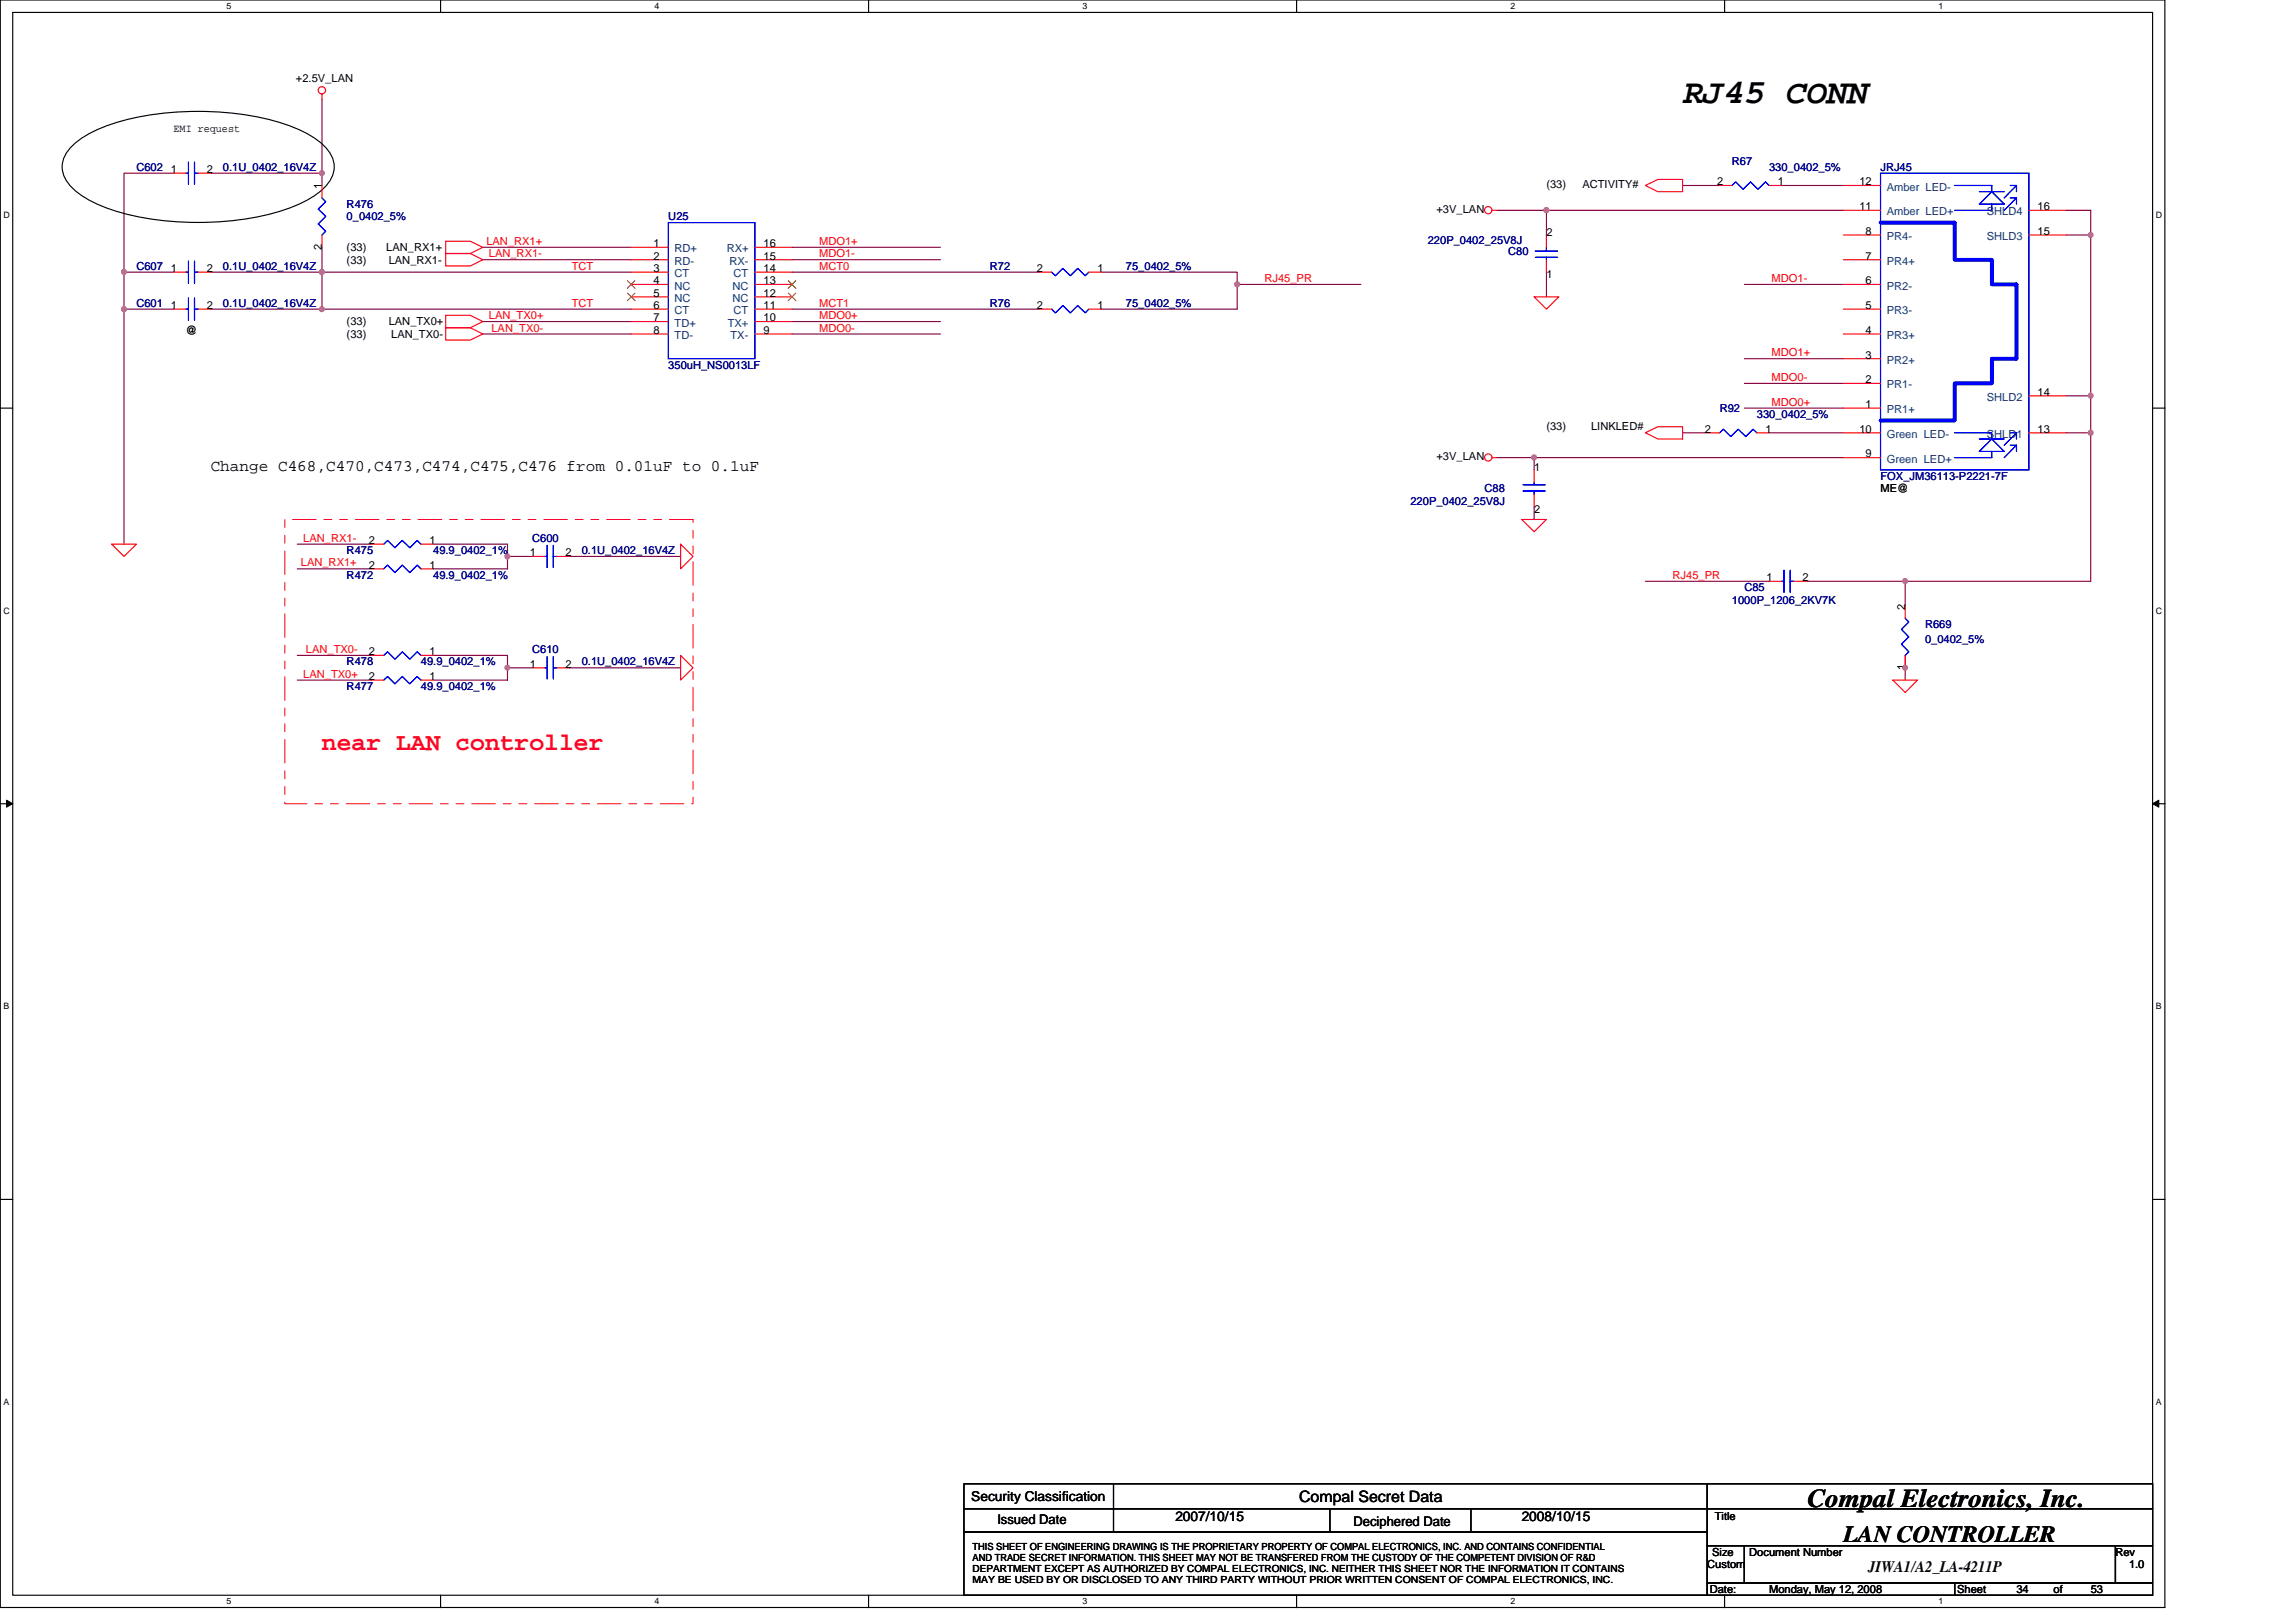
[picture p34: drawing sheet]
<svg xmlns="http://www.w3.org/2000/svg" width="297mm" height="210mm" viewBox="0 0 297 210" stroke-linecap="round" stroke-linejoin="round" font-family="sans-serif">
<defs><g id="words">
<text font-size="4.5" x="217.7" y="13.4">RJ45 CONN</text>
<text font-size="3.3" x="233.8" y="195.1">Compal Electronics, Inc.</text>
<text font-size="3.2" fill="#f00" x="41.7" y="97.1">near LAN controller</text>
<text font-size="3" x="238.5" y="199.6">LAN CONTROLLER</text>
<g font-size="2.1">
<text x="27.3" y="60.9">Change C468,C470,C473,C474,C475,C476 from 0.01uF to 0.1uF</text>
<text x="241.7" y="203.5">JIWA1/A2_LA-4211P</text>
</g>
<text font-size="2" x="168.1" y="194.3">Compal Secret Data</text>
<g font-size="1.8">
<text x="125.7" y="194.2">Security Classification</text>
<text x="152.1" y="196.8">2007/10/15</text>
<text x="196.9" y="196.8">2008/10/15</text>
</g>
<g font-size="1.7">
<text x="129" y="197.3">Issued Date</text>
<text x="175.1" y="197.4">Deciphered Date</text>
</g>
<g font-size="1.4">
<text x="38.3" y="10.6">+2.5V_LAN</text>
<text x="22.5" y="17.1">EMI request</text>
<text x="22.1" y="22.4">1</text>
<text x="26.8" y="22.4">2</text>
<text x="222.1" y="24">2</text>
<text x="230" y="24">1</text>
<text x="240.6" y="24">12</text>
<text x="41.6" y="24.5" transform="rotate(-90 41.6 24.5)">1</text>
<text x="185.8" y="27.5">+3V_LAN</text>
<text x="200.1" y="24.3">(33)</text>
<text x="204.7" y="24.3">ACTIVITY#</text>
<text x="240.6" y="27.2">11</text>
<text x="263.6" y="27.2">16</text>
<text x="22.1" y="35.2">1</text>
<text x="26.8" y="35.2">2</text>
<text x="41.6" y="32.3" transform="rotate(-90 41.6 32.3)">2</text>
<text x="44.8" y="32.5">(33)</text>
<text x="44.8" y="34.1">(33)</text>
<text x="50" y="32.5">LAN_RX1+</text>
<text x="50.3" y="34.1">LAN_RX1-</text>
<text x="84.5" y="32">1</text>
<text x="84.5" y="33.6">2</text>
<text x="84.5" y="35.2">3</text>
<text x="98.8" y="35.2">14</text>
<text x="98.8" y="32">16</text>
<text x="98.8" y="33.6">15</text>
<text x="134.1" y="35.2">2</text>
<text x="142" y="35.2">1</text>
<text x="200.1" y="30.6">2</text>
<text x="241.4" y="33.6">7</text>
<text x="241.4" y="30.4">8</text>
<text x="263.6" y="30.4">15</text>
<text x="22.1" y="40">1</text>
<text x="26.8" y="40">2</text>
<text x="84.5" y="40">6</text>
<text x="84.5" y="41.6">7</text>
<text x="84.5" y="36.8">4</text>
<text x="84.5" y="38.4">5</text>
<text x="98.8" y="41.6">10</text>
<text x="98.8" y="40">11</text>
<text x="98.8" y="36.8">13</text>
<text x="98.8" y="38.4">12</text>
<text x="134.1" y="40">2</text>
<text x="142" y="40">1</text>
<text x="200.1" y="36">1</text>
<text x="241.4" y="40">5</text>
<text x="241.4" y="36.8">6</text>
<text x="24" y="43.2">@</text>
<text x="44.8" y="42.1">(33)</text>
<text x="44.8" y="43.7">(33)</text>
<text x="50.3" y="42.1">LAN_TX0+</text>
<text x="50.6" y="43.7">LAN_TX0-</text>
<text x="84.5" y="43.2">8</text>
<text x="98.8" y="43.2">9</text>
<text x="241.4" y="46.4">3</text>
<text x="241.4" y="43.2">4</text>
<text x="241.4" y="49.6">2</text>
<text x="241.4" y="52.8">1</text>
<text x="263.6" y="51.2">14</text>
<text x="185.8" y="59.5">+3V_LAN</text>
<text x="200.1" y="55.7">(33)</text>
<text x="205.8" y="55.7">LINKLED#</text>
<text x="220.6" y="56">2</text>
<text x="228.4" y="56">1</text>
<text x="240.6" y="56">10</text>
<text x="241.4" y="59.2">9</text>
<text x="263.6" y="56">13</text>
<text x="198.5" y="61">1</text>
<text x="243.3" y="63.7">ME@</text>
<text x="47.7" y="70.4">2</text>
<text x="55.6" y="70.4">1</text>
<text x="68.5" y="72">1</text>
<text x="73.2" y="72">2</text>
<text x="198.5" y="66.4">2</text>
<text x="47.7" y="73.6">2</text>
<text x="55.6" y="73.6">1</text>
<text x="228.6" y="75.2">1</text>
<text x="233.2" y="75.2">2</text>
<text x="246.5" y="78.9" transform="rotate(-90 246.5 78.9)">2</text>
<text x="47.7" y="84.8">2</text>
<text x="47.7" y="88">2</text>
<text x="55.6" y="84.8">1</text>
<text x="55.6" y="88">1</text>
<text x="68.5" y="86.4">1</text>
<text x="73.2" y="86.4">2</text>
<text x="246.5" y="86.7" transform="rotate(-90 246.5 86.7)">1</text>
<text x="221.8" y="196.7">Title</text>
<text x="220.9" y="202.9">Custom</text>
<text x="221.5" y="201.3">Size</text>
<text x="226.3" y="201.3">Document Number</text>
<text x="273.7" y="201.3">Rev</text>
<text x="275.4" y="202.9">1.0</text>
<text x="221.2" y="206.1">Date:</text>
<text x="228.9" y="206.1">Monday, May 12, 2008</text>
<text x="253.2" y="206.1">Sheet</text>
<text x="260.9" y="206.1">34</text>
<text x="265.7" y="206.1">of</text>
<text x="270.5" y="206.1">53</text>
</g>
<g font-size="1.4" fill="#000080">
<text x="17.6" y="22.1">C602</text>
<text x="28.8" y="22.1">0.1U_0402_16V4Z</text>
<text x="224.1" y="21.3">R67</text>
<text x="228.9" y="22.1">330_0402_5%</text>
<text x="243.3" y="22.1">JRJ45</text>
<text x="44.8" y="26.9">R476</text>
<text x="44.8" y="28.5">0_0402_5%</text>
<text x="86.5" y="28.5">U25</text>
<text x="17.6" y="34.9">C607</text>
<text x="28.8" y="34.9">0.1U_0402_16V4Z</text>
<text x="128.1" y="34.9">R72</text>
<text x="145.7" y="34.9">75_0402_5%</text>
<text x="184.7" y="31.5">220P_0402_25V8J</text>
<text x="195.1" y="33">C80</text>
<text x="17.6" y="39.7">C601</text>
<text x="28.8" y="39.7">0.1U_0402_16V4Z</text>
<text x="128.1" y="39.7">R76</text>
<text x="145.7" y="39.7">75_0402_5%</text>
<text x="86.5" y="47.7">350uH_NS0013LF</text>
<text x="222.5" y="53.3">R92</text>
<text x="227.3" y="54.1">330_0402_5%</text>
<text x="182.5" y="65.3">220P_0402_25V8J</text>
<text x="192.1" y="63.7">C88</text>
<text x="243.3" y="62.1">FOX_JM36113-P2221-7F</text>
<text x="44.8" y="71.7">R475</text>
<text x="56" y="71.7">49.9_0402_1%</text>
<text x="68.9" y="70.1">C600</text>
<text x="75.3" y="71.7">0.1U_0402_16V4Z</text>
<text x="44.8" y="74.9">R472</text>
<text x="56" y="74.9">49.9_0402_1%</text>
<text x="225.7" y="76.5">C85</text>
<text x="224.1" y="78.1">1000P_1206_2KV7K</text>
<text x="249" y="81.3">R669</text>
<text x="249" y="83.2">0_0402_5%</text>
<text x="44.8" y="86.1">R478</text>
<text x="44.8" y="89.3">R477</text>
<text x="54.5" y="86.1">49.9_0402_1%</text>
<text x="54.5" y="89.3">49.9_0402_1%</text>
<text x="68.9" y="84.5">C610</text>
<text x="75.3" y="86.1">0.1U_0402_16V4Z</text>
</g>
<g font-size="1.4" fill="#004080">
<text x="244.1" y="27.9">Amber LED+</text>
<text x="244.1" y="24.7">Amber LED-</text>
<text x="257" y="27.9">SHLD4</text>
<text x="87.3" y="32.7">RD+</text>
<text x="87.3" y="34.3">RD-</text>
<text x="87.3" y="35.9">CT</text>
<text x="94" y="32.7">RX+</text>
<text x="94.4" y="34.3">RX-</text>
<text x="94.9" y="35.9">CT</text>
<text x="244.1" y="34.3">PR4+</text>
<text x="244.1" y="31.1">PR4-</text>
<text x="257" y="31.1">SHLD3</text>
<text x="87.3" y="40.7">CT</text>
<text x="87.3" y="37.5">NC</text>
<text x="87.3" y="39.1">NC</text>
<text x="94.8" y="37.5">NC</text>
<text x="94.8" y="39.1">NC</text>
<text x="94.9" y="40.7">CT</text>
<text x="244.1" y="40.7">PR3-</text>
<text x="244.1" y="37.5">PR2-</text>
<text x="87.3" y="42.3">TD+</text>
<text x="87.3" y="43.9">TD-</text>
<text x="94.1" y="42.3">TX+</text>
<text x="94.5" y="43.9">TX-</text>
<text x="244.1" y="47.1">PR2+</text>
<text x="244.1" y="43.9">PR3+</text>
<text x="244.1" y="50.3">PR1-</text>
<text x="244.1" y="53.5">PR1+</text>
<text x="257" y="51.9">SHLD2</text>
<text x="244.1" y="59.9">Green LED+</text>
<text x="244.1" y="56.7">Green LED-</text>
<text x="257" y="56.7">SHLD1</text>
</g>
<g font-size="1.4" fill="#f00">
<text x="62.9" y="31.7">LAN_RX1+</text>
<text x="63.2" y="33.3">LAN_RX1-</text>
<text x="74" y="34.9">TCT</text>
<text x="106" y="34.9">MCT0</text>
<text x="106" y="33.3">MDO1-</text>
<text x="106" y="31.7">MDO1+</text>
<text x="63.2" y="41.3">LAN_TX0+</text>
<text x="74" y="39.7">TCT</text>
<text x="106" y="39.7">MCT1</text>
<text x="106" y="41.3">MDO0+</text>
<text x="163.6" y="36.5">RJ45_PR</text>
<text x="229.2" y="36.5">MDO1-</text>
<text x="63.6" y="42.9">LAN_TX0-</text>
<text x="106" y="42.9">MDO0-</text>
<text x="229.2" y="46.1">MDO1+</text>
<text x="229.2" y="49.3">MDO0-</text>
<text x="229.2" y="52.5">MDO0+</text>
<text x="39.2" y="70.1">LAN_RX1-</text>
<text x="38.9" y="73.3">LAN_RX1+</text>
<text x="216.4" y="74.9">RJ45_PR</text>
<text x="39.2" y="87.7">LAN_TX0+</text>
<text x="39.6" y="84.5">LAN_TX0-</text>
</g>
<g font-size="1.3">
<text x="125.8" y="200.5">THIS SHEET OF ENGINEERING DRAWING IS THE PROPRIETARY PROPERTY OF COMPAL ELECTRONICS, INC. AND CONTAINS CONFIDENTIAL</text>
<text x="125.8" y="202">AND TRADE SECRET INFORMATION. THIS SHEET MAY NOT BE TRANSFERED FROM THE CUSTODY OF THE COMPETENT DIVISION OF R&amp;D</text>
<text x="125.8" y="203.5">DEPARTMENT EXCEPT AS AUTHORIZED BY COMPAL ELECTRONICS, INC. NEITHER THIS SHEET NOR THE INFORMATION IT CONTAINS</text>
<text x="125.8" y="204.9">MAY BE USED BY OR DISCLOSED TO ANY THIRD PARTY WITHOUT PRIOR WRITTEN CONSENT OF COMPAL ELECTRONICS, INC.</text>
</g>
<g font-size="1.1">
<text x="29.3" y="1.2">5</text>
<text x="84.7" y="1.2">4</text>
<text x="140" y="1.2">3</text>
<text x="195.4" y="1.2">2</text>
<text x="250.8" y="1.2">1</text>
<text x=".4" y="28.2">D</text>
<text x="278.9" y="28.2">D</text>
<text x=".4" y="79.4">C</text>
<text x="278.9" y="79.4">C</text>
<text x=".4" y="130.6">B</text>
<text x="278.9" y="130.6">B</text>
<text x=".4" y="181.8">A</text>
<text x="278.9" y="181.8">A</text>
<text x="29.3" y="207.6">5</text>
<text x="84.7" y="207.6">4</text>
<text x="140" y="207.6">3</text>
<text x="195.4" y="207.6">2</text>
<text x="250.8" y="207.6">1</text>
</g>
</g></defs>
<path d="M0 0h280.1v208h-280.1zM1.6 1.6h276.9v204.8h-276.9z" fill="none" stroke="#000" stroke-width=".15"/>
<g fill="#fff">
<path d="M29.3 .2h.6v1.2h-.6z"/>
<path d="M29.3 206.6h.6v1.3h-.6z"/>
</g>
<path d="M57 0v1.6M57 206.4v1.6" fill="none" stroke="#000" stroke-width=".15"/>
<g fill="#fff">
<path d="M84.7 .2h.6v1.2h-.6z"/>
<path d="M84.7 206.6h.6v1.3h-.6z"/>
</g>
<path d="M112.4 0v1.6M112.4 206.4v1.6" fill="none" stroke="#000" stroke-width=".15"/>
<g fill="#fff">
<path d="M140 .2h.6v1.2h-.6z"/>
<path d="M140 206.6h.6v1.3h-.6z"/>
</g>
<path d="M167.7 0v1.6M167.7 206.4v1.6" fill="none" stroke="#000" stroke-width=".15"/>
<g fill="#fff">
<path d="M195.4 .2h.6v1.2h-.6z"/>
<path d="M195.4 206.6h.6v1.3h-.6z"/>
</g>
<path d="M223.1 0v1.6M223.1 206.4v1.6" fill="none" stroke="#000" stroke-width=".15"/>
<g fill="#fff">
<path d="M250.8 .2h.6v1.2h-.6z"/>
<path d="M250.8 206.6h.6v1.3h-.6z"/>
<path d="M.4 27.2h.8v1.3h-.8z"/>
<path d="M278.9 27.2h.8v1.3h-.8z"/>
<path d="M.4 78.4h.8v1.3h-.8z"/>
<path d="M278.9 78.4h.8v1.3h-.8z"/>
</g>
<path d="M0 52.8h1.6M278.5 52.8h1.6" fill="none" stroke="#000" stroke-width=".15"/>
<g fill="#fff">
<path d="M.4 129.6h.8v1.3h-.8z"/>
<path d="M278.9 129.6h.7v1.3h-.7z"/>
</g>
<path d="M0 104h1.6M278.5 104h1.6" fill="none" stroke="#000" stroke-width=".15"/>
<path d="M.8 103.5l.8 .5-.8 .5zM278.5 104l.8-.5v1z" fill="#000" stroke="#000" stroke-width=".13"/>
<g fill="#fff">
<path d="M.4 180.8h.8v1.3h-.8z"/>
<path d="M278.9 180.8h.7v1.3h-.7z"/>
</g>
<g fill="none" stroke="#000" stroke-width=".15">
<path d="M9.6 18.6a16.8 16.8 0 0 1 7.2-3.2 39.1 39.1 0 0 1 20.6 .9 12 12 0 0 1 4.9 3 3.3 3.3 0 0 1 0 4.6 13.1 13.1 0 0 1-6.3 3.5 39 39 0 0 1-22.2-.5 12 12 0 0 1-4.9-3 3.3 3.3 0 0 1 0-4.6zM0 155.2h1.6M278.5 155.2h1.6M124.7 192h96.2v3.2h-96.2zM124.7 195.2h96.2v3.1h-96.2zM124.7 198.3h96.2v8.1h-96.2zM144.1 192v6.3M172.1 195.2v3.1M190.3 195.2v3.1M220.9 192h57.6v3.2h-57.6zM220.9 195.2h57.6v4.8h-57.6zM220.9 204.8h32v1.6h-32z"/>
<path d="M220.9 200h4.8v4.8h-4.8zM225.7 200h48v4.8h-48zM252.9 204.8h25.6v1.6h-25.6zM273.7 200h4.8v4.8h-4.8z"/>
</g>
<g fill="none" stroke="#800040" stroke-width=".15">
<path d="M41.7 12.8v11.2M16 35.2v4.8h6.5M16 35.2h6.5M22.5 22.4h-6.5v12.8M27.3 35.2h54.4M27.3 22.4h14.4M41.7 32v8M62.5 32h19.2M62.5 33.6h19.2M102.5 35.2h32M102.5 32h19.2M102.5 33.6h19.2"/>
<path d="M142.5 35.2h17.6v1.6M160.1 36.8v3.2h-17.6M160.1 36.8h16M193.7 27.2h44.8M200.1 27.2v3.2M200.1 35.2v3.2M217.7 24h4.8M225.7 36.8h12.8M230.5 24h8M267.3 27.2h3.2v48h-36.8M267.3 30.4h3.2M16 40v30.4"/>
<path d="M27.3 40h54.4M62.5 41.6h19.2M62.5 43.2h19.2M102.5 40h32M102.5 41.6h19.2M102.5 43.2h19.2M193.7 59.2h4.8v1.6M198.5 59.2h40M217.7 56h3.2M225.7 46.4h12.8M225.7 49.6h12.8M225.7 52.8h12.8"/>
<path d="M228.9 56h9.6M267.3 56h3.2M267.3 51.2h3.2M38.5 73.6h9.5M38.5 70.4h9.5M56 70.4h9.7v3.2h-9.7M65.7 72h3.2M73.7 72h14.4M198.5 65.6v1.6M212.9 75.2h16M246.5 75.2v3.2M38.5 84.8h9.5"/>
<path d="M38.5 88h9.5M56 84.8h9.7v3.2h-9.7M65.7 86.4h3.2M73.7 86.4h14.4M246.5 84.8v3.2"/>
</g>
<g fill="#f0f" stroke="#f0f" stroke-width=".15">
<circle cx="65.6" cy="72" r=".32"/>
<circle cx="65.6" cy="86.4" r=".31"/>
<circle cx="41.6" cy="35.2" r=".32"/>
<circle cx="41.6" cy="40" r=".32"/>
<circle cx="16" cy="40" r=".32"/>
<circle cx="41.6" cy="22.4" r=".31"/>
<circle cx="16" cy="35.2" r=".32"/>
<circle cx="246.5" cy="86.4" r=".31"/>
<circle cx="200.1" cy="27.2" r=".32"/>
<circle cx="198.5" cy="59.2" r=".32"/>
<circle cx="160.1" cy="36.8" r=".31"/>
<circle cx="246.5" cy="75.2" r=".32"/>
<circle cx="270.5" cy="30.4" r=".31"/>
<circle cx="270.5" cy="56" r=".32"/>
<circle cx="270.5" cy="51.2" r=".32"/>
</g>
<g fill="none" stroke="#f00" stroke-width=".15">
<path d="M41.7 12.2v.6M22.5 35.2h1.5M22.5 22.4h1.5M25.7 35.2h1.6M25.7 22.4h1.6M41.7 24v1.6M41.7 30.4v1.6M57.7 31.2h3.2l1.6 .8-1.6 .8h-3.2zM57.7 32.8h3.2l1.6 .8-1.6 .8h-3.2zM81.7 32h4.8M81.7 33.6h4.8M81.7 35.2h4.8"/>
<path d="M81.7 36.8h4.8M81.7 38.4h4.8M97.7 32h4.8M97.7 33.6h4.8M97.7 35.2h4.8M97.7 36.8h4.8M97.7 38.4h4.8M134.5 35.2h1.6M140.9 35.2h1.6M193 27.2h.7M198.5 38.4h3.2l-1.6 1.6zM200.1 30.4v1.6"/>
<path d="M200.1 33.6v1.6M212.9 24l1.6-.8h3.2v1.6h-3.2zM222.5 24h1.6M228.9 24h1.6M238.5 27.2h4.8M238.5 33.6h4.8M238.5 36.8h4.8M238.5 30.4h4.8M238.5 24h4.8M262.5 27.2h4.8M262.5 30.4h4.8M22.5 40h1.5"/>
<path d="M25.7 40h1.6M57.7 42.4h3.2l1.6 .8-1.6 .8h-3.2zM57.7 40.8h3.2l1.6 .8-1.6 .8h-3.2zM81.7 40h4.8M81.7 41.6h4.8M81.7 43.2h4.8M97.7 40h4.8M97.7 41.6h4.8M97.7 43.2h4.8M134.5 40h1.6M140.9 40h1.6M193 59.2h.7"/>
<path d="M212.9 56l1.6-.8h3.2v1.6h-3.2zM220.9 56h1.6M227.3 56h1.6M238.5 59.2h4.8M238.5 40h4.8M238.5 43.2h4.8M238.5 49.6h4.8M238.5 52.8h4.8M238.5 46.4h4.8M238.5 56h4.8M262.5 56h4.8M262.5 51.2h4.8"/>
<path d="M14.5 70.4h3.1l-1.6 1.6zM48 73.6h1.7M48 70.4h1.7M54.5 73.6h1.5M54.5 70.4h1.5M68.9 72h1.6M72 72h1.7M88.1 70.4l1.6 1.6-1.6 1.6zM196.9 67.2h3.2l-1.6 1.6zM198.5 60.8v1.6M198.5 64v1.6M228.9 75.2h1.6"/>
<path d="M232.1 75.2h1.6M246.5 78.4v1.6M48 84.8h1.7M48 88h1.7M54.5 84.8h1.5M54.5 88h1.5M68.9 86.4h1.6M72 86.4h1.7M88.1 84.8l1.6 1.6-1.6 1.6zM244.9 88h3.2l-1.6 1.6zM246.5 84.8v1.6"/>
<circle cx="41.6" cy="11.7" r=".47"/>
<circle cx="192.5" cy="27.2" r=".47"/>
<circle cx="192.5" cy="59.2" r=".47"/>
</g>
<path d="M36.8 67.2h52.9v36.8h-52.9z" fill="none" stroke="#f00" stroke-width=".13" stroke-dasharray="3 1 1 1 1 1"/>
<g fill="none" stroke="#00f" stroke-width=".15">
<path d="M24 35.2h.4M24 22.4h.4M24.4 21v2.9M24.4 33.8v2.9M24.4 38.6v2.8M25.2 35.2h.5M25.2 21v2.9M25.2 33.8v2.9M25.2 38.6v2.8M25.2 22.4h.5M41.7 25.6l.4 .5-.9 1 .9 .9-.9 1 .9 .9-.4 .5M86.5 28.8h11.2v17.6h-11.2z"/>
<path d="M136.1 35.2l.4 .5 1-1 1 1 .9-1 1 1 .5-.5M198.6 32.5h2.9M198.6 33.3h2.9M200.1 32v.5M200.1 33.3v.3M224.1 24l.5-.5 .9 1 1-1 .9 1 1-1 .5 .5M243.3 22.4h19.2v38.4h-19.2zM252.9 24h4.8v.8M256.1 26.4l1.6-1.6 1.6 1.6zM256.1 24.8h3.2M257.7 26.4v.8h-4.8M260.1 24h.8l-1.6 1.6"/>
<path d="M260.1 25.6h.8v.8M260.9 24v.8M260.9 25.6l-1.6 1.6M24 40h.4M25.2 40h.5M136.1 40l.4 .5 1-1 1 1 .9-1 1 1 .5-.5M222.5 56l.4-.5 1 1 1-1 .9 1 1-1 .5 .5M252.9 56h4.8v.8M256.1 58.4l1.6-1.6 1.6 1.6zM256.1 56.8h3.2M257.7 58.4v.8h-4.8M260.1 57.6h.8v.8"/>
<path d="M260.1 56h.8M260.9 56v.8M260.9 57.6l-1.6 1.6M260.9 56l-1.6 1.6M49.7 73.6l.4-.5 1 1 .9-1 1 1 1-1 .5 .5M49.7 70.4l.4-.5 1 1 .9-1 1 1 1-1 .5 .5M70.5 72h.3M70.8 70.6v2.8M71.6 70.6v2.8M71.6 72h.4M197 63.5h2.9M197 62.7h2.9"/>
<path d="M198.5 62.4v.3M198.5 63.5v.5M230.5 75.2h.3M230.8 73.8v2.9M231.6 75.2h.5M231.6 73.8v2.9M49.7 84.8l.4-.5 1 1 .9-1 1 1 1-1 .5 .5M49.7 88l.4-.5 1 1 .9-1 1 1 1-1 .5 .5M70.5 86.4h.3M70.8 85v2.9M71.6 86.4h.4M71.6 85v2.9"/>
<path d="M246.5 80l.4 .5-.9 .9 .9 1-.9 1 .9 .9-.4 .5"/>
</g>
<path d="M81.2 36.3l1 1M81.2 37.9l1 1M82.1 36.3l-1 1M82.1 37.9l-1 1M102 36.3l1 1M102 37.9l1 1M103 36.3l-1 1M103 37.9l-1 1" fill="none" stroke="#804000" stroke-width=".13"/>
<path d="M243.3 28.8h9.6v4.8h4.8v3.2h3.2v9.6h-3.2v3.2h-4.8v4.8h-9.6" fill="none" stroke="#00f" stroke-width=".47"/>
<use href="#words"/>
</svg>
